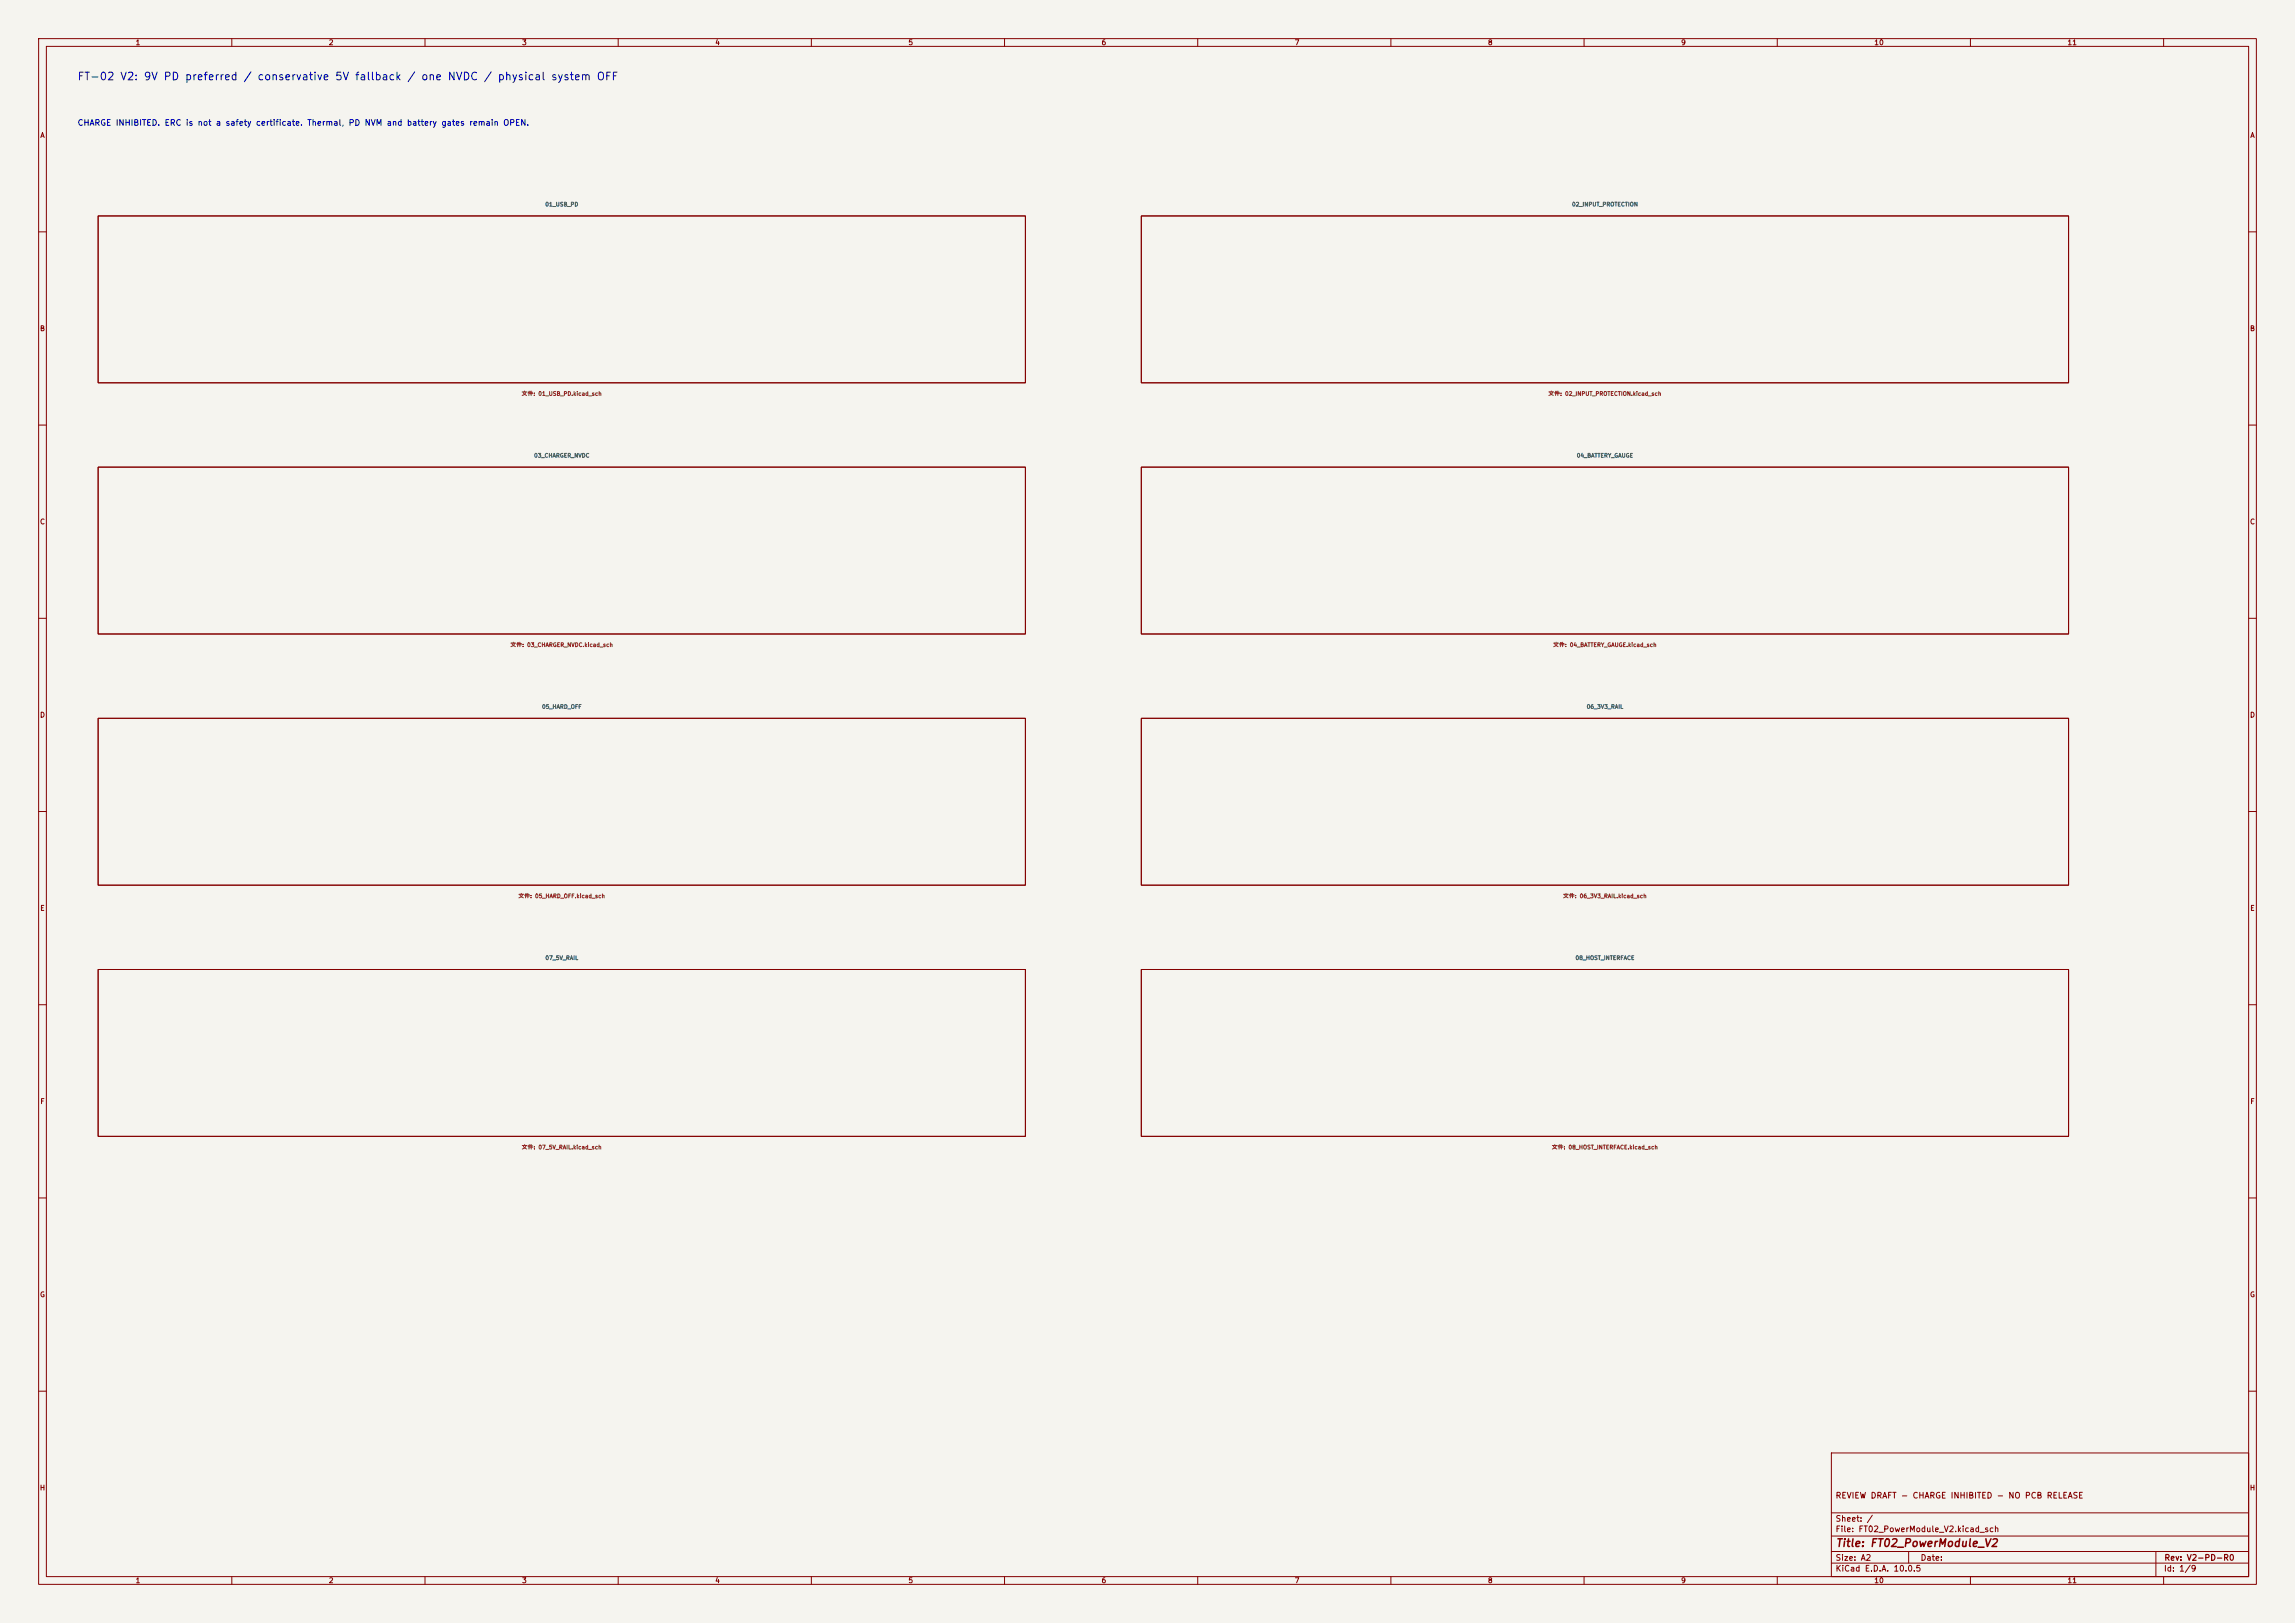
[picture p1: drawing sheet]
<svg xmlns="http://www.w3.org/2000/svg" width="594mm" height="420mm" viewBox="0 0 594 420" stroke-linecap="round" stroke-linejoin="round" font-family="sans-serif">
<defs><g id="words">
<text font-size="2" fill="#0000c2" x="19.9" y="21.3">FT-02 V2: 9V PD preferred / conservative 5V fallback / one NVDC / physical system OFF</text>
<text font-size="2" fill="#840000" x="475" y="400.8">Title: FT02_PowerModule_V2</text>
<text font-size="1.5" fill="#0000c2" x="20" y="32.9">CHARGE INHIBITED. ERC is not a safety certificate. Thermal, PD NVM and battery gates remain OPEN.</text>
<g font-size="1.5" fill="#840000">
<text x="475" y="388.1">REVIEW DRAFT - CHARGE INHIBITED - NO PCB RELEASE</text>
<text x="475" y="394.1">Sheet: /</text>
<text x="475" y="396.8">File: FT02_PowerModule_V2.kicad_sch</text>
<text x="475" y="407">KiCad E.D.A. 10.0.5</text>
<text x="475" y="404.2">Size: A2</text>
<text x="497" y="404.2">Date:</text>
<text x="560" y="407">Id: 1/9</text>
<text x="560.1" y="404.2">Rev: V2-PD-R0</text>
</g>
<g font-size="1.3" fill="#840000">
<text x="35" y="12">1</text>
<text x="85" y="12">2</text>
<text x="135" y="12">3</text>
<text x="185" y="12">4</text>
<text x="235" y="12">5</text>
<text x="285" y="12">6</text>
<text x="335" y="12">7</text>
<text x="385" y="12">8</text>
<text x="435" y="12">9</text>
<text x="485" y="12">10</text>
<text x="535" y="12">11</text>
<text x="10.3" y="36">A</text>
<text x="582.3" y="36">A</text>
<text x="10.2" y="86">B</text>
<text x="582.2" y="86">B</text>
<text x="10.2" y="136">C</text>
<text x="582.2" y="136">C</text>
<text x="10.2" y="186">D</text>
<text x="582.2" y="186">D</text>
<text x="10.3" y="236">E</text>
<text x="582.3" y="236">E</text>
<text x="10.3" y="286">F</text>
<text x="582.3" y="286">F</text>
<text x="10.2" y="336">G</text>
<text x="582.2" y="336">G</text>
<text x="10.2" y="386">H</text>
<text x="582.2" y="386">H</text>
<text x="35" y="410">1</text>
<text x="85" y="410">2</text>
<text x="135" y="410">3</text>
<text x="185" y="410">4</text>
<text x="235" y="410">5</text>
<text x="285" y="410">6</text>
<text x="335" y="410">7</text>
<text x="385" y="410">8</text>
<text x="435" y="410">9</text>
<text x="485" y="410">10</text>
<text x="535" y="410">11</text>
</g>
<g font-size="1" fill="#006464">
<text x="141" y="53.6">01_USB_PD</text>
<text x="406.8" y="53.6">02_INPUT_PROTECTION</text>
<text x="138.1" y="118.6">03_CHARGER_NVDC</text>
<text x="408" y="118.6">04_BATTERY_GAUGE</text>
<text x="140.2" y="183.6">05_HARD_OFF</text>
<text x="410.6" y="183.6">06_3V3_RAIL</text>
<text x="141" y="248.6">07_5V_RAIL</text>
<text x="407.7" y="248.6">08_HOST_INTERFACE</text>
</g>
<g font-size="1" fill="#725600">
<text x="134.9" y="102.6">文件: 01_USB_PD.kicad_sch</text>
<text x="400.7" y="102.6">文件: 02_INPUT_PROTECTION.kicad_sch</text>
<text x="132" y="167.6">文件: 03_CHARGER_NVDC.kicad_sch</text>
<text x="401.9" y="167.6">文件: 04_BATTERY_GAUGE.kicad_sch</text>
<text x="134.1" y="232.6">文件: 05_HARD_OFF.kicad_sch</text>
<text x="404.5" y="232.6">文件: 06_3V3_RAIL.kicad_sch</text>
<text x="135" y="297.6">文件: 07_5V_RAIL.kicad_sch</text>
<text x="401.6" y="297.6">文件: 08_HOST_INTERFACE.kicad_sch</text>
</g>
</g></defs>
<path d="M0 0h594v420h-594z" fill="#f5f4ef" stroke="#f5f4ef" stroke-width=".26"/>
<g fill="none" stroke="#840000" stroke-width=".26">
<path d="M10 10h574v400h-574zM12 12h570v396h-570zM60 10v2M110 10v2M160 10v2M210 10v2M260 10v2M310 10v2M360 10v2M410 10v2M460 10v2M510 10v2"/>
<path d="M560 10v2M25.4 55.9h240v43.2h-240zM295.4 55.9h240v43.2h-240zM10 60h2M582 60h2M10 110h2M582 110h2M25.4 120.9h240v43.2h-240zM295.4 120.9h240v43.2h-240zM10 160h2M582 160h2M25.4 185.9h240v43.2h-240z"/>
<path d="M295.4 185.9h240v43.2h-240zM10 210h2M582 210h2M25.4 250.9h240v43.2h-240zM295.4 250.9h240v43.2h-240zM10 260h2M582 260h2M10 310h2M582 310h2M10 360h2M474 376h108v32h-108zM582 360h2"/>
<path d="M474 397.5h108M474 391.5h108M60 408v2M110 408v2M160 408v2M210 408v2M260 408v2M310 408v2M360 408v2M410 408v2M460 408v2M474 404.5h108"/>
<path d="M474 401.5h108M494 401.5v3M510 408v2M558 401.5v6.5M560 408v2"/>
</g>
<use href="#words"/>
</svg>
